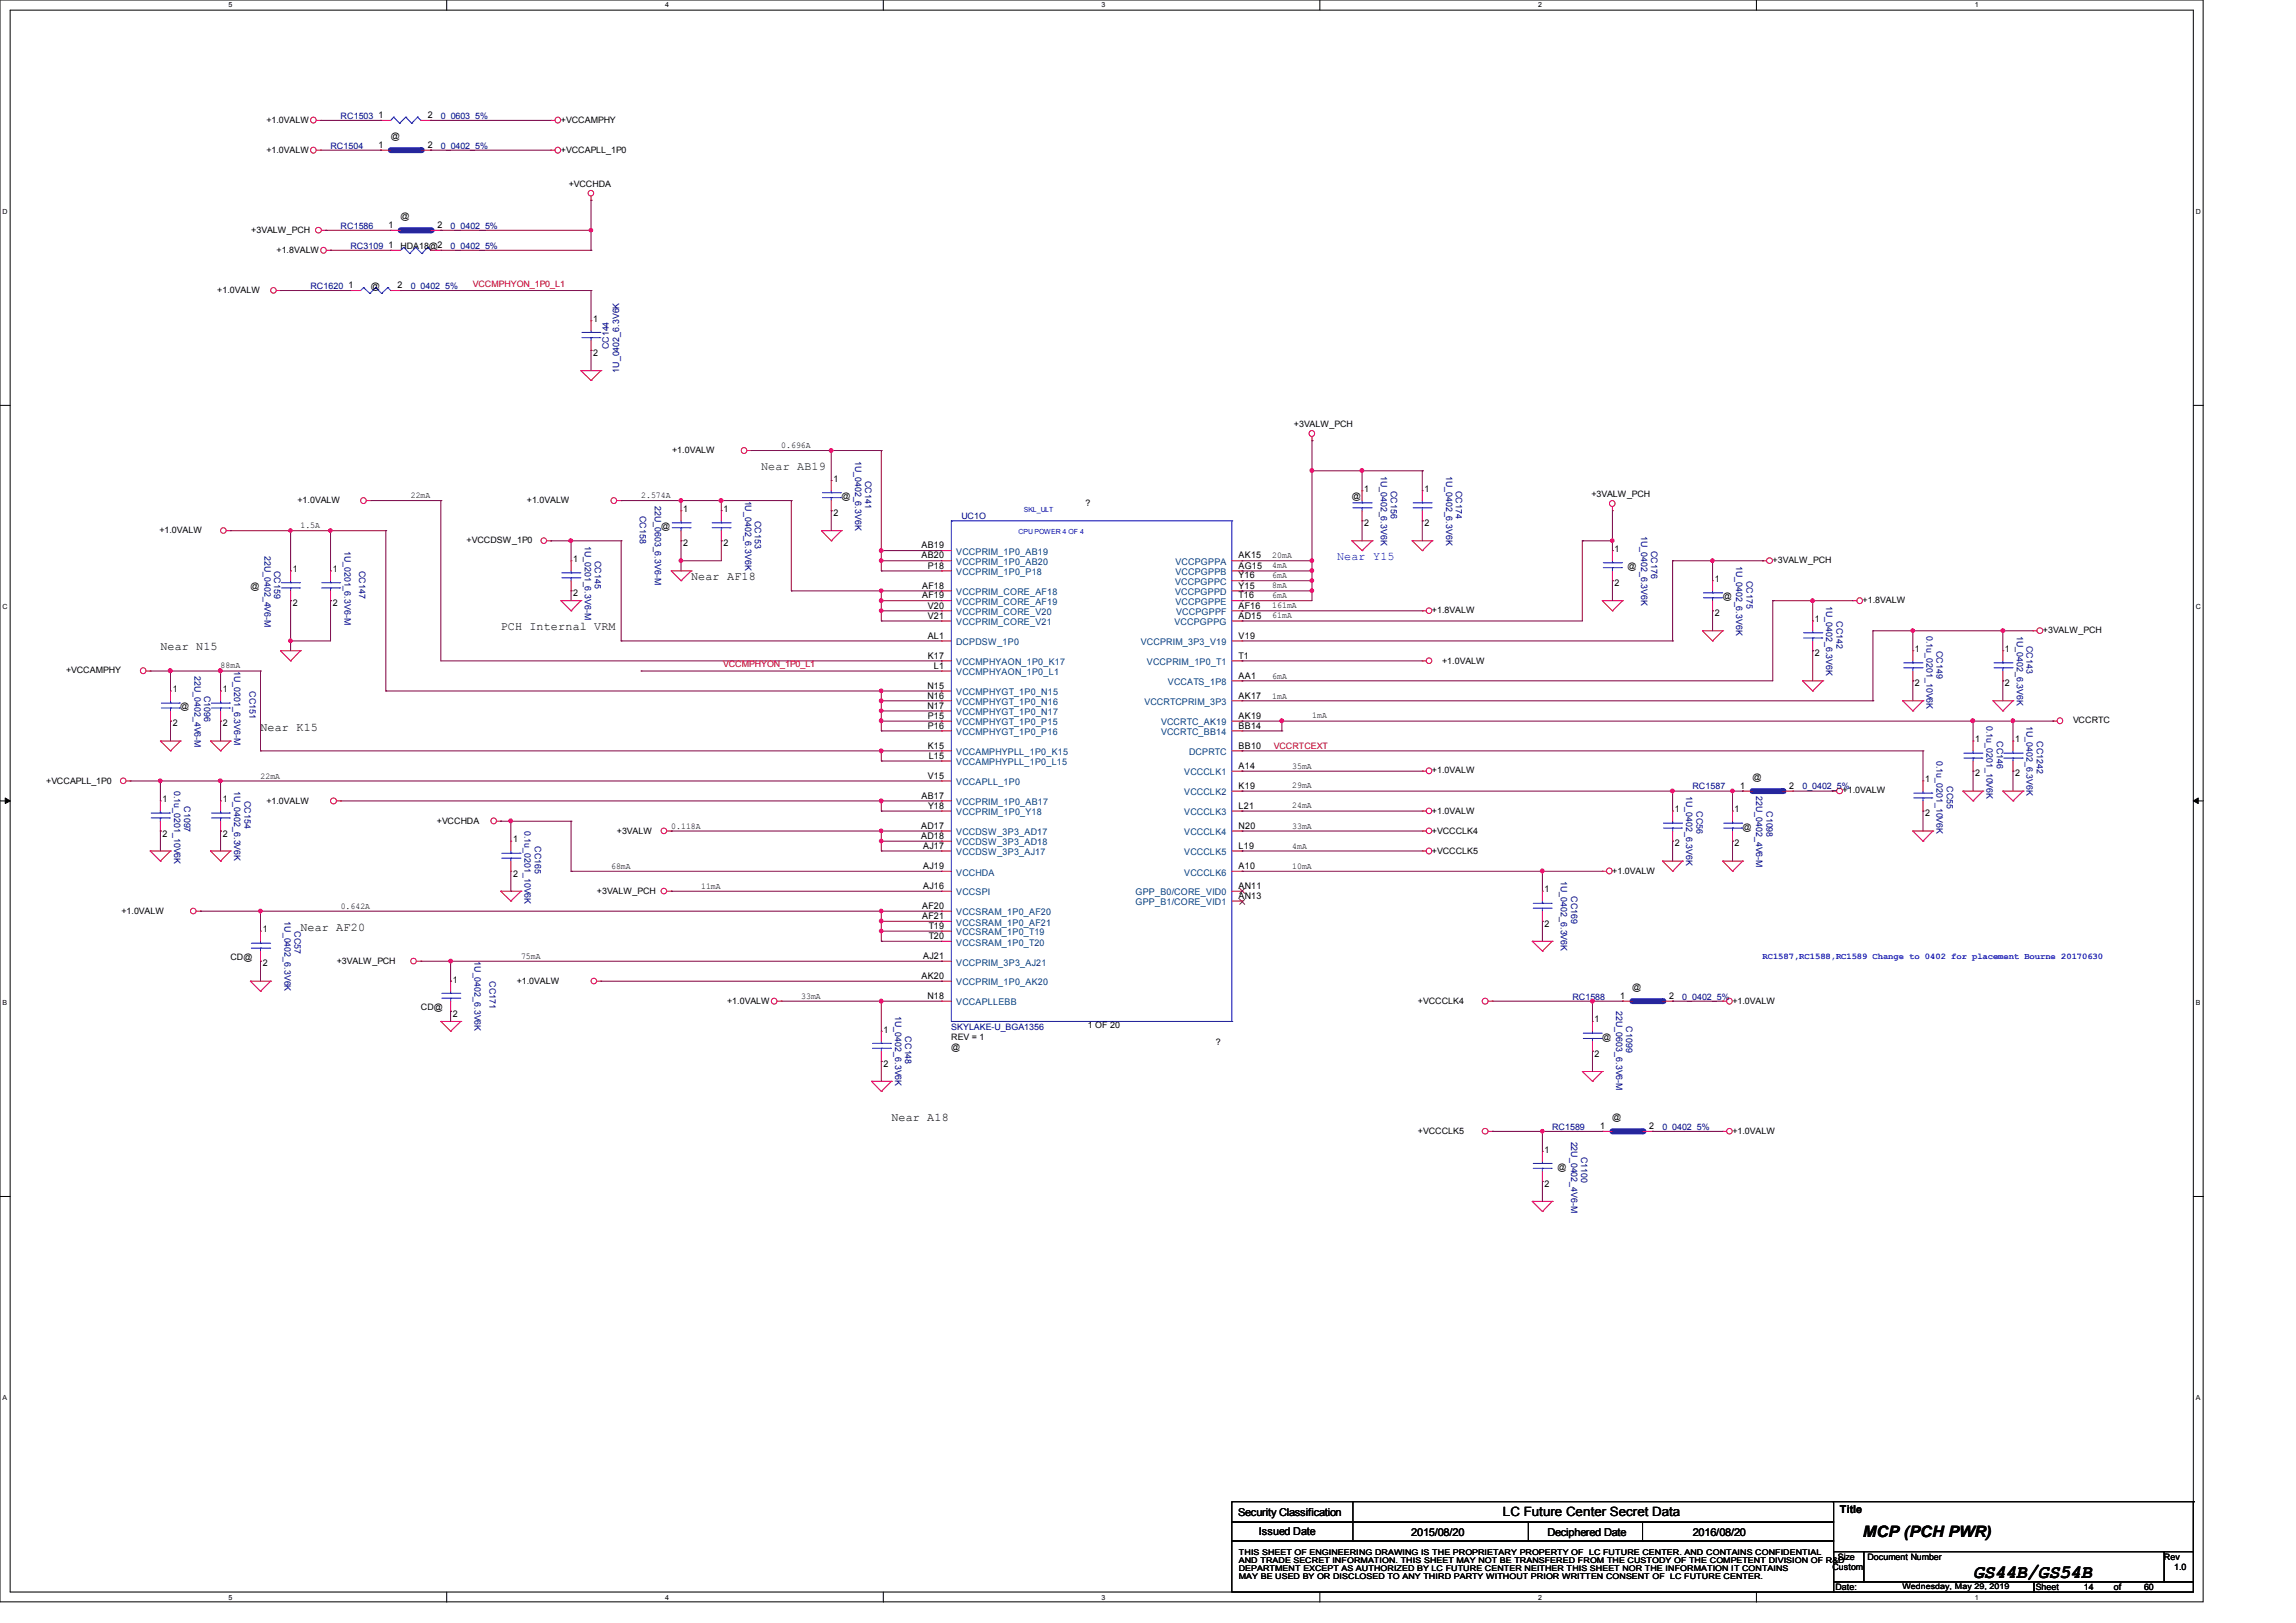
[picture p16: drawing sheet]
<svg xmlns="http://www.w3.org/2000/svg" width="297mm" height="210mm" viewBox="0 0 297 210" stroke-linecap="round" stroke-linejoin="round" font-family="sans-serif">
<defs><g id="words">
<text font-size="2.5" x="255.2" y="204.1">GS44B/GS54B</text>
<text font-size="2" x="241" y="198.8">MCP (PCH PWR)</text>
<text font-size="1.7" x="194.4" y="196.2">LC Future Center Secret Data</text>
<text font-size="1.5" fill="#004000" x="98.5" y="60.8">Near AB19</text>
<g font-size="1.5">
<text x="89.4" y="75.1">Near AF18</text>
<text x="64.8" y="81.6">PCH Internal VRM</text>
<text x="20.7" y="84.2">Near N15</text>
<text x="33.7" y="94.5">Near K15</text>
<text x="38.9" y="120.4">Near AF20</text>
<text x="115.3" y="145">Near A18</text>
</g>
<text font-size="1.5" fill="#00f" x="173" y="72.5">Near Y15</text>
<g font-size="1.4">
<text x="160.2" y="196.2">Security Classification</text>
<text x="238" y="195.7">Title</text>
<text x="162.9" y="198.6">Issued Date</text>
<text x="182.5" y="198.8">2015/08/20</text>
<text x="200.2" y="198.8">Deciphered Date</text>
<text x="219" y="198.8">2016/08/20</text>
</g>
<g font-size="1.2">
<text x="49" y="15.3">1</text>
<text x="55.3" y="15.3">2</text>
<text x="49" y="19.1">1</text>
<text x="55.3" y="19.1">2</text>
<text x="50.2" y="29.5">1</text>
<text x="56.6" y="29.5">2</text>
<text x="50.2" y="32.1">1</text>
<text x="45.1" y="37.3">1</text>
<text x="51.4" y="37.3">2</text>
<text x="76.7" y="41.6">1</text>
<text x="76.7" y="46.1">2</text>
<text x="107.8" y="62.4">1</text>
<text x="176.5" y="63.6">1</text>
<text x="184.3" y="63.6">1</text>
<text x="88.4" y="66.3">1</text>
<text x="88.4" y="70.7">2</text>
<text x="93.6" y="66.3">1</text>
<text x="93.6" y="70.7">2</text>
<text x="107.8" y="66.8">2</text>
<text x="119.2" y="71">AB19</text>
<text x="176.5" y="68.1">2</text>
<text x="184.3" y="68.1">2</text>
<text x="208.9" y="71.4">1</text>
<text x="37.9" y="74">1</text>
<text x="43" y="74">1</text>
<text x="74.2" y="72.7">1</text>
<text x="74.2" y="77.1">2</text>
<text x="119.2" y="72.3">AB20</text>
<text x="119.3" y="76.2">AF18</text>
<text x="119.3" y="77.4">AF19</text>
<text x="120" y="73.6">P18</text>
<text x="160.2" y="72.3">AK15</text>
<text x="160.2" y="73.6">AG15</text>
<text x="160.2" y="77.4">T16</text>
<text x="160.2" y="74.8">Y16</text>
<text x="160.2" y="76.2">Y15</text>
<text x="208.9" y="75.9">2</text>
<text x="221.8" y="75.3">1</text>
<text x="37.9" y="78.4">2</text>
<text x="43" y="78.4">2</text>
<text x="120" y="82.6">AL1</text>
<text x="120" y="78.7">V20</text>
<text x="120" y="80.1">V21</text>
<text x="160.2" y="80.1">AD15</text>
<text x="160.2" y="78.7">AF16</text>
<text x="160.2" y="82.6">V19</text>
<text x="221.8" y="79.7">2</text>
<text x="234.8" y="80.5">1</text>
<text x="22.4" y="89.5">1</text>
<text x="28.8" y="89.5">1</text>
<text x="120" y="89.1">N15</text>
<text x="120" y="85.2">K17</text>
<text x="120.8" y="86.5">L1</text>
<text x="160.2" y="87.8">AA1</text>
<text x="160.2" y="85.2">T1</text>
<text x="234.8" y="84.9">2</text>
<text x="247.7" y="84.4">1</text>
<text x="247.7" y="88.8">2</text>
<text x="259.4" y="84.4">1</text>
<text x="259.4" y="88.8">2</text>
<text x="22.4" y="94">2</text>
<text x="28.8" y="94">2</text>
<text x="120" y="90.4">N16</text>
<text x="120" y="91.7">N17</text>
<text x="120" y="93">P15</text>
<text x="120" y="94.3">P16</text>
<text x="160.2" y="93">AK19</text>
<text x="160.2" y="94.3">BB14</text>
<text x="160.2" y="90.4">AK17</text>
<text x="120" y="96.9">K15</text>
<text x="120" y="100.8">V15</text>
<text x="120.1" y="98.2">L15</text>
<text x="160.2" y="96.9">BB10</text>
<text x="160.2" y="99.5">A14</text>
<text x="249" y="101.2">1</text>
<text x="255.5" y="96">1</text>
<text x="255.5" y="100.5">2</text>
<text x="260.7" y="96">1</text>
<text x="260.7" y="100.5">2</text>
<text x="21" y="103.8">1</text>
<text x="28.8" y="103.8">1</text>
<text x="119.2" y="107.2">AD17</text>
<text x="119.2" y="103.3">AB17</text>
<text x="120" y="104.6">Y18</text>
<text x="160.2" y="102.1">K19</text>
<text x="160.2" y="107.2">N20</text>
<text x="160.2" y="104.6">L21</text>
<text x="216.6" y="105.1">1</text>
<text x="224.4" y="105.1">1</text>
<text x="225.1" y="102.1">1</text>
<text x="231.5" y="102.1">2</text>
<text x="249" y="105.6">2</text>
<text x="21" y="108.2">2</text>
<text x="28.8" y="108.2">2</text>
<text x="66.4" y="109">1</text>
<text x="66.4" y="113.4">2</text>
<text x="119.2" y="108.5">AD18</text>
<text x="119.4" y="112.4">AJ19</text>
<text x="119.4" y="109.8">AJ17</text>
<text x="160.2" y="112.4">A10</text>
<text x="160.2" y="109.8">L19</text>
<text x="216.6" y="109.5">2</text>
<text x="224.4" y="109.5">2</text>
<text x="119.3" y="117.6">AF20</text>
<text x="119.3" y="118.9">AF21</text>
<text x="119.4" y="115">AJ16</text>
<text x="160.2" y="115">AN11</text>
<text x="160.2" y="116.3">AN13</text>
<text x="199.8" y="115.4">1</text>
<text x="199.8" y="119.9">2</text>
<text x="34" y="120.6">1</text>
<text x="34" y="125.1">2</text>
<text x="119.4" y="124.1">AJ21</text>
<text x="120.1" y="120.2">T19</text>
<text x="120.1" y="121.5">T20</text>
<text x="58.6" y="127.1">1</text>
<text x="58.6" y="131.5">2</text>
<text x="119.2" y="126.7">AK20</text>
<text x="120" y="129.2">N18</text>
<text x="209.6" y="129.2">1</text>
<text x="215.9" y="129.2">2</text>
<text x="114.3" y="133.6">1</text>
<text x="206.3" y="132.3">1</text>
<text x="206.3" y="136.7">2</text>
<text x="114.3" y="138">2</text>
<text x="199.8" y="149.1">1</text>
<text x="207" y="146.1">1</text>
<text x="213.3" y="146.1">2</text>
<text x="199.8" y="153.6">2</text>
</g>
<g font-size="1.2" fill="#000080">
<text x="78.8" y="45.2" transform="rotate(-90 78.8 45.2)">CC144</text>
<text x="80.1" y="48.2" transform="rotate(-90 80.1 48.2)">1U_0402_6.3V6K</text>
<text x="110.6" y="59.6" transform="rotate(90 110.6 59.6)">1U_0402_6.3V6K</text>
<text x="84.7" y="65.4" transform="rotate(90 84.7 65.4)">22U_0603_6.3V6-M</text>
<text x="96.4" y="64.8" transform="rotate(90 96.4 64.8)">1U_0402_6.3V6K</text>
<text x="111.9" y="62.2" transform="rotate(90 111.9 62.2)">CC141</text>
<text x="178.6" y="61.6" transform="rotate(90 178.6 61.6)">1U_0402_6.3V6K</text>
<text x="179.9" y="63.5" transform="rotate(90 179.9 63.5)">CC156</text>
<text x="187.1" y="61.6" transform="rotate(90 187.1 61.6)">1U_0402_6.3V6K</text>
<text x="188.3" y="63.5" transform="rotate(90 188.3 63.5)">CC174</text>
<text x="34.2" y="71.9" transform="rotate(90 34.2 71.9)">22U_0402_4V6-M</text>
<text x="44.6" y="71.2" transform="rotate(90 44.6 71.2)">1U_0201_6.3V6-M</text>
<text x="75.6" y="70.6" transform="rotate(90 75.6 70.6)">1U_0201_6.3V6-M</text>
<text x="82.8" y="66.7" transform="rotate(90 82.8 66.7)">CC158</text>
<text x="97.7" y="67.4" transform="rotate(90 97.7 67.4)">CC153</text>
<text x="212.3" y="69.3" transform="rotate(90 212.3 69.3)">1U_0402_6.3V6K</text>
<text x="213.6" y="71.2" transform="rotate(90 213.6 71.2)">CC176</text>
<text x="35.5" y="73.9" transform="rotate(90 35.5 73.9)">CC159</text>
<text x="46.5" y="73.9" transform="rotate(90 46.5 73.9)">CC147</text>
<text x="77" y="72.6" transform="rotate(90 77 72.6)">CC145</text>
<text x="224.6" y="73.2" transform="rotate(90 224.6 73.2)">1U_0402_6.3V6K</text>
<text x="225.9" y="75.1" transform="rotate(90 225.9 75.1)">CC175</text>
<text x="236.2" y="78.4" transform="rotate(90 236.2 78.4)">1U_0402_6.3V6K</text>
<text x="237.6" y="80.3" transform="rotate(90 237.6 80.3)">CC142</text>
<text x="249.2" y="82.3" transform="rotate(90 249.2 82.3)">0.1u_0201_10V6K</text>
<text x="260.9" y="82.3" transform="rotate(90 260.9 82.3)">1U_0402_6.3V6K</text>
<text x="262.1" y="83.6" transform="rotate(90 262.1 83.6)">CC143</text>
<text x="25.1" y="87.5" transform="rotate(90 25.1 87.5)">22U_0402_4V6-M</text>
<text x="30.3" y="86.8" transform="rotate(90 30.3 86.8)">1U_0201_6.3V6-M</text>
<text x="32.3" y="89.4" transform="rotate(90 32.3 89.4)">CC151</text>
<text x="250.5" y="84.2" transform="rotate(90 250.5 84.2)">CC149</text>
<text x="26.4" y="90" transform="rotate(90 26.4 90)">C1096</text>
<text x="257" y="93.9" transform="rotate(90 257 93.9)">0.1u_0201_10V6K</text>
<text x="258.3" y="95.9" transform="rotate(90 258.3 95.9)">CC146</text>
<text x="262.1" y="93.9" transform="rotate(90 262.1 93.9)">1U_0402_6.3V6K</text>
<text x="263.5" y="95.9" transform="rotate(90 263.5 95.9)">CC1242</text>
<text x="250.5" y="98.5" transform="rotate(90 250.5 98.5)">0.1u_0201_10V6K</text>
<text x="251.8" y="101.7" transform="rotate(90 251.8 101.7)">CC55</text>
<text x="22.5" y="102.4" transform="rotate(90 22.5 102.4)">0.1u_0201_10V6K</text>
<text x="23.8" y="104.3" transform="rotate(90 23.8 104.3)">C1097</text>
<text x="30.3" y="102.4" transform="rotate(90 30.3 102.4)">1U_0402_6.3V6K</text>
<text x="31.6" y="103.6" transform="rotate(90 31.6 103.6)">CC154</text>
<text x="67.9" y="107.5" transform="rotate(90 67.9 107.5)">0.1u_0201_10V6K</text>
<text x="218.1" y="103" transform="rotate(90 218.1 103)">1U_0402_6.3V6K</text>
<text x="219.4" y="104.9" transform="rotate(90 219.4 104.9)">CC56</text>
<text x="227.2" y="103" transform="rotate(90 227.2 103)">22U_0402_4V6-M</text>
<text x="228.5" y="104.9" transform="rotate(90 228.5 104.9)">C1098</text>
<text x="69.2" y="109.5" transform="rotate(90 69.2 109.5)">CC165</text>
<text x="36.8" y="119.2" transform="rotate(90 36.8 119.2)">1U_0402_6.3V6K</text>
<text x="201.9" y="114" transform="rotate(90 201.9 114)">1U_0402_6.3V6K</text>
<text x="203.2" y="116" transform="rotate(90 203.2 116)">CC169</text>
<text x="38.1" y="120.5" transform="rotate(90 38.1 120.5)">CC57</text>
<text x="61.4" y="124.4" transform="rotate(90 61.4 124.4)">1U_0402_6.3V6K</text>
<text x="63.3" y="127" transform="rotate(90 63.3 127)">CC171</text>
<text x="115.8" y="131.5" transform="rotate(90 115.8 131.5)">1U_0402_6.3V6K</text>
<text x="209.1" y="130.9" transform="rotate(90 209.1 130.9)">22U_0603_6.3V6-M</text>
<text x="117.1" y="134.1" transform="rotate(90 117.1 134.1)">CC148</text>
<text x="210.3" y="132.8" transform="rotate(90 210.3 132.8)">C1099</text>
<text x="203.2" y="147.7" transform="rotate(90 203.2 147.7)">22U_0402_4V6-M</text>
<text x="204.5" y="149.6" transform="rotate(90 204.5 149.6)">C1100</text>
</g>
<g font-size="1.2" fill="#004080">
<text x="123.7" y="71.8">VCCPRIM_1P0_AB19</text>
<text x="123.7" y="73.1">VCCPRIM_1P0_AB20</text>
<text x="123.7" y="74.4">VCCPRIM_1P0_P18</text>
<text x="123.7" y="77">VCCPRIM_CORE_AF18</text>
<text x="152" y="75.7">VCCPGPPC</text>
<text x="152" y="77">VCCPGPPD</text>
<text x="152" y="73.1">VCCPGPPA</text>
<text x="152" y="74.4">VCCPGPPB</text>
<text x="123.7" y="83.5">DCPDSW_1P0</text>
<text x="123.7" y="78.3">VCCPRIM_CORE_AF19</text>
<text x="123.7" y="79.6">VCCPRIM_CORE_V20</text>
<text x="123.7" y="80.9">VCCPRIM_CORE_V21</text>
<text x="147.6" y="83.5">VCCPRIM_3P3_V19</text>
<text x="151.9" y="80.9">VCCPGPPG</text>
<text x="152" y="78.3">VCCPGPPE</text>
<text x="152.1" y="79.6">VCCPGPPF</text>
<text x="123.7" y="86.1">VCCMPHYAON_1P0_K17</text>
<text x="123.7" y="87.4">VCCMPHYAON_1P0_L1</text>
<text x="123.7" y="90">VCCMPHYGT_1P0_N15</text>
<text x="148.4" y="86.1">VCCPRIM_1P0_T1</text>
<text x="151.1" y="88.6">VCCATS_1P8</text>
<text x="123.7" y="91.2">VCCMPHYGT_1P0_N16</text>
<text x="123.7" y="92.5">VCCMPHYGT_1P0_N17</text>
<text x="123.7" y="93.9">VCCMPHYGT_1P0_P15</text>
<text x="123.7" y="95.1">VCCMPHYGT_1P0_P16</text>
<text x="148" y="91.2">VCCRTCPRIM_3P3</text>
<text x="150.2" y="93.9">VCCRTC_AK19</text>
<text x="150.2" y="95.1">VCCRTC_BB14</text>
<text x="123.7" y="97.7">VCCAMPHYPLL_1P0_K15</text>
<text x="123.7" y="99">VCCAMPHYPLL_1P0_L15</text>
<text x="123.7" y="101.6">VCCAPLL_1P0</text>
<text x="153.2" y="100.3">VCCCLK1</text>
<text x="153.8" y="97.7">DCPRTC</text>
<text x="123.7" y="104.2">VCCPRIM_1P0_AB17</text>
<text x="123.7" y="105.5">VCCPRIM_1P0_Y18</text>
<text x="153.2" y="102.9">VCCCLK2</text>
<text x="153.2" y="105.5">VCCCLK3</text>
<text x="123.7" y="113.3">VCCHDA</text>
<text x="123.7" y="108.1">VCCDSW_3P3_AD17</text>
<text x="123.7" y="109.4">VCCDSW_3P3_AD18</text>
<text x="123.7" y="110.7">VCCDSW_3P3_AJ17</text>
<text x="153.2" y="113.3">VCCCLK6</text>
<text x="153.2" y="108.1">VCCCLK4</text>
<text x="153.2" y="110.7">VCCCLK5</text>
<text x="123.7" y="115.9">VCCSPI</text>
<text x="123.7" y="118.4">VCCSRAM_1P0_AF20</text>
<text x="123.7" y="119.8">VCCSRAM_1P0_AF21</text>
<text x="146.9" y="115.9">GPP_B0/CORE_VID0</text>
<text x="146.9" y="117.1">GPP_B1/CORE_VID1</text>
<text x="123.7" y="124.9">VCCPRIM_3P3_AJ21</text>
<text x="123.7" y="121">VCCSRAM_1P0_T19</text>
<text x="123.7" y="122.3">VCCSRAM_1P0_T20</text>
<text x="123.7" y="130.1">VCCAPLLEBB</text>
<text x="123.7" y="127.5">VCCPRIM_1P0_AK20</text>
</g>
<g font-size="1.1">
<text x="34.5" y="15.9">+1.0VALW</text>
<text x="50.5" y="17.9">@</text>
<text x="72.6" y="15.9">+VCCAMPHY</text>
<text x="34.5" y="19.8">+1.0VALW</text>
<text x="72.6" y="19.8">+VCCAPLL_1P0</text>
<text x="51.8" y="28.3">@</text>
<text x="73.6" y="24.2">+VCCHDA</text>
<text x="32.5" y="30.1">+3VALW_PCH</text>
<text x="35.8" y="32.7">+1.8VALW</text>
<text x="51.8" y="32.2">HDA18@2</text>
<text x="28.1" y="37.9">+1.0VALW</text>
<text x="48" y="37.4">@</text>
<text x="86.9" y="58.6">+1.0VALW</text>
<text x="101.1" y="58">0.696A</text>
<text x="167.4" y="55.2">+3VALW_PCH</text>
<text x="38.5" y="65.1">+1.0VALW</text>
<text x="53.1" y="64.5">22mA</text>
<text x="68.2" y="65.1">+1.0VALW</text>
<text x="82.9" y="64.5">2.574A</text>
<text x="108.8" y="64.6">@</text>
<text x="140.4" y="65.5">?</text>
<text x="174.9" y="64.6">@</text>
<text x="205.8" y="64.3">+3VALW_PCH</text>
<text x="20.6" y="69">+1.0VALW</text>
<text x="38.9" y="68.4">1.5A</text>
<text x="60.4" y="70.3">+VCCDSW_1P0</text>
<text x="85.5" y="68.5">@</text>
<text x="32.4" y="76.2">@</text>
<text x="164.6" y="72.2">20mA</text>
<text x="164.6" y="73.5">4mA</text>
<text x="164.6" y="74.8">6mA</text>
<text x="164.6" y="76.1">8mA</text>
<text x="164.6" y="77.4">6mA</text>
<text x="210.5" y="73.7">@</text>
<text x="222.8" y="77.6">@</text>
<text x="229.3" y="72.9">+3VALW_PCH</text>
<text x="164.6" y="78.7">161mA</text>
<text x="164.6" y="80">61mA</text>
<text x="185.2" y="79.4">+1.8VALW</text>
<text x="240.9" y="78.1">+1.8VALW</text>
<text x="264.3" y="82">+3VALW_PCH</text>
<text x="8.6" y="87.1">+VCCAMPHY</text>
<text x="28.5" y="86.5">88mA</text>
<text x="164.6" y="87.8">6mA</text>
<text x="186.5" y="85.9">+1.0VALW</text>
<text x="23.3" y="91.8">@</text>
<text x="164.6" y="90.4">1mA</text>
<text x="169.7" y="93">1mA</text>
<text x="268.2" y="93.6">VCCRTC</text>
<text x="6" y="101.4">+VCCAPLL_1P0</text>
<text x="33.7" y="100.8">22mA</text>
<text x="167.2" y="99.4">35mA</text>
<text x="185.2" y="100.1">+1.0VALW</text>
<text x="226.7" y="100.9">@</text>
<text x="34.5" y="104">+1.0VALW</text>
<text x="56.5" y="106.6">+VCCHDA</text>
<text x="79.8" y="107.9">+3VALW</text>
<text x="86.8" y="107.2">0.118A</text>
<text x="167.2" y="102">29mA</text>
<text x="167.2" y="104.6">24mA</text>
<text x="167.2" y="107.2">33mA</text>
<text x="185.2" y="105.3">+1.0VALW</text>
<text x="185.2" y="107.9">+VCCCLK4</text>
<text x="225.4" y="107.4">@</text>
<text x="238.4" y="102.7">+1.0VALW</text>
<text x="79" y="112.4">68mA</text>
<text x="167.2" y="109.8">4mA</text>
<text x="167.2" y="112.4">10mA</text>
<text x="185.2" y="110.4">+VCCCLK5</text>
<text x="208.6" y="113">+1.0VALW</text>
<text x="15.7" y="118.2">+1.0VALW</text>
<text x="44.1" y="117.6">0.642A</text>
<text x="77.2" y="115.6">+3VALW_PCH</text>
<text x="90.7" y="115">11mA</text>
<text x="29.8" y="124.2">CD@</text>
<text x="43.6" y="124.7">+3VALW_PCH</text>
<text x="67.4" y="124">75mA</text>
<text x="54.4" y="130.6">CD@</text>
<text x="66.8" y="127.3">+1.0VALW</text>
<text x="94.1" y="129.9">+1.0VALW</text>
<text x="103.6" y="129.2">33mA</text>
<text x="183.4" y="129.9">+VCCCLK4</text>
<text x="211.1" y="128.1">@</text>
<text x="224.1" y="129.9">+1.0VALW</text>
<text x="123.1" y="134.5">REV = 1</text>
<text x="123.1" y="135.8">@</text>
<text x="140.7" y="133">1 OF 20</text>
<text x="157.3" y="135.2">?</text>
<text x="207.3" y="134.5">@</text>
<text x="183.4" y="146.7">+VCCCLK5</text>
<text x="208.6" y="144.9">@</text>
<text x="224.1" y="146.7">+1.0VALW</text>
<text x="201.5" y="151.4">@</text>
<text x="237" y="203.2">Custom</text>
<text x="237.7" y="201.9">Size</text>
<text x="241.6" y="201.9">Document Number</text>
<text x="279.9" y="201.9">Rev</text>
<text x="281.2" y="203.2">1.0</text>
<text x="237.4" y="205.8">Date:</text>
<text x="263.3" y="205.8">Sheet</text>
<text x="269.6" y="205.8">14</text>
<text x="273.4" y="205.8">of</text>
<text x="277.3" y="205.8">60</text>
</g>
<g font-size="1.1" fill="#000080">
<text x="44.1" y="15.4">RC1503</text>
<text x="57" y="15.4">0_0603_5%</text>
<text x="42.8" y="19.3">RC1504</text>
<text x="57" y="19.3">0_0402_5%</text>
<text x="44.1" y="29.6">RC1586</text>
<text x="58.3" y="29.6">0_0402_5%</text>
<text x="45.3" y="32.2">RC3109</text>
<text x="58.3" y="32.2">0_0402_5%</text>
<text x="40.2" y="37.4">RC1620</text>
<text x="53.1" y="37.4">0_0402_5%</text>
<text x="124.4" y="67.2">UC1O</text>
<text x="218.9" y="102.1">RC1587</text>
<text x="233.2" y="102.1">0_0402_5%</text>
<text x="203.4" y="129.4">RC1588</text>
<text x="217.6" y="129.4">0_0402_5%</text>
<text x="123.1" y="133.3">SKYLAKE-U_BGA1356</text>
<text x="200.8" y="146.2">RC1589</text>
<text x="215" y="146.2">0_0402_5%</text>
</g>
<g font-size="1.1" fill="#f00">
<text x="61.2" y="37.1">VCCMPHYON_1P0_L1</text>
<text x="93.5" y="86.4">VCCMPHYON_1P0_L1</text>
<text x="164.8" y="96.9">VCCRTCEXT</text>
</g>
<text font-size="1.1" fill="#00f" x="228" y="124">RC1587,RC1588,RC1589 Change to 0402 for placement Bourne 20170630</text>
<g font-size="1">
<text x="160.3" y="201.2">THIS SHEET OF ENGINEERING DRAWING IS THE PROPRIETARY PROPERTY OF LC FUTURE CENTER. AND CONTAINS CONFIDENTIAL</text>
<text x="160.3" y="202.2">AND TRADE SECRET INFORMATION. THIS SHEET MAY NOT BE TRANSFERED FROM THE CUSTODY OF THE COMPETENT DIVISION OF R&amp;D</text>
<text x="160.3" y="203.3">DEPARTMENT EXCEPT AS AUTHORIZED BY LC FUTURE CENTER NEITHER THIS SHEET NOR THE INFORMATION IT CONTAINS</text>
<text x="160.3" y="204.3">MAY BE USED BY OR DISCLOSED TO ANY THIRD PARTY WITHOUT PRIOR WRITTEN CONSENT OF LC FUTURE CENTER.</text>
<text x="246.1" y="205.6">Wednesday, May 29, 2019</text>
</g>
<g font-size=".9">
<text x="29.5" y="1">5</text>
<text x="86" y="1">4</text>
<text x="142.5" y="1">3</text>
<text x="199" y="1">2</text>
<text x="255.4" y="1">1</text>
<text x=".3" y="27.7">D</text>
<text x="284.1" y="27.7">D</text>
<text x=".3" y="78.8">C</text>
<text x="284.1" y="78.8">C</text>
<text x=".3" y="130">B</text>
<text x="284.1" y="130">B</text>
<text x=".3" y="181.2">A</text>
<text x="284.1" y="181.2">A</text>
<text x="29.5" y="207">5</text>
<text x="86" y="207">4</text>
<text x="142.5" y="207">3</text>
<text x="199" y="207">2</text>
<text x="255.4" y="207">1</text>
</g>
<g font-size=".9" fill="#00f">
<text x="131.7" y="69.1">CPU POWER 4 OF 4</text>
<text x="132.4" y="66.2">SKL_ULT</text>
</g>
</g></defs>
<path d="M0 0h285v207.3h-285zM1.3 1.3h282.4v204.7h-282.4z" fill="none" stroke="#000" stroke-width=".13"/>
<g fill="#fff">
<path d="M29.5 .2h.6v1h-.6z"/>
<path d="M29.5 206.2h.6v1h-.6z"/>
</g>
<path d="M57.8 0v1.3M57.8 206v1.3" fill="none" stroke="#000" stroke-width=".13"/>
<g fill="#fff">
<path d="M86 .2h.5v1h-.5z"/>
<path d="M86 206.2h.5v1h-.5z"/>
</g>
<path d="M114.3 0v1.3M114.3 206v1.3" fill="none" stroke="#000" stroke-width=".13"/>
<g fill="#fff">
<path d="M142.5 .2h.5v1h-.5z"/>
<path d="M142.5 206.2h.5v1h-.5z"/>
</g>
<path d="M170.7 0v1.3M170.7 206v1.3" fill="none" stroke="#000" stroke-width=".13"/>
<g fill="#fff">
<path d="M199 .2h.5v1h-.5z"/>
<path d="M199 206.2h.5v1h-.5z"/>
</g>
<path d="M227.2 0v1.3M227.2 206v1.3" fill="none" stroke="#000" stroke-width=".13"/>
<g fill="#fff">
<path d="M255.4 .2h.5v1h-.5z"/>
<path d="M255.4 206.2h.5v1h-.5z"/>
<path d="M.3 26.9h.7v1h-.7z"/>
<path d="M284.1 26.9h.6v1h-.6z"/>
<path d="M.3 78h.7v1h-.7z"/>
<path d="M284.1 78h.6v1h-.6z"/>
</g>
<path d="M0 52.5h1.3M283.7 52.5h1.3" fill="none" stroke="#000" stroke-width=".13"/>
<g fill="#fff">
<path d="M.3 129.2h.6v1h-.6z"/>
<path d="M284.1 129.2h.5v1h-.5z"/>
</g>
<path d="M0 103.6h1.3M283.7 103.6h1.3" fill="none" stroke="#000" stroke-width=".13"/>
<path d="M.7 103.3l.6 .3-.6 .4zM283.7 103.6l.7-.3v.7z" fill="#000" stroke="#000" stroke-width=".13"/>
<g fill="#fff">
<path d="M.3 180.4h.6v1h-.6z"/>
<path d="M284.1 180.4h.5v1h-.5z"/>
</g>
<g fill="none" stroke="#000" stroke-width=".13">
<path d="M0 154.8h1.3M283.7 154.8h1.3M159.3 194.3h77.9v2.6h-77.9zM159.3 196.9h77.9v2.5h-77.9zM159.3 199.4h77.9v6.6h-77.9zM175 196.9h.1M175 199.4h.1M175 194.3v5.1M197.7 199.4h.1M197.7 196.9v2.5M212.5 199.4h.1M212.5 196.9v2.5"/>
<path d="M237.1 194.3h46.6M283.7 194.3h.1M283.7 194.3v6.5M237.2 200.8h3.9v3.9h-3.9zM237.2 204.7h25.9v1.3h-25.9zM241.1 200.8h38.9v3.9h-38.9zM263.1 204.7h20.6v1.3h-20.6zM280 200.8h3.7v3.9h-3.7z"/>
</g>
<g fill="none" stroke="#f00" stroke-width=".13">
<path d="M40.9 15.6h.6M40.9 19.4h.6M41.5 15.6h.1M41.5 19.4h.1M71.2 15.6h.1M71.2 19.4h.1M71.2 15.6h.6M71.2 19.4h.6M35.8 37.6h.5M36.3 37.6h.1M41.6 29.8h.5M42.1 29.8h.1"/>
<path d="M42.2 32.4h.6M42.8 32.4h.1M76.5 25.9h.1M76.5 25.4v.5M75.1 48h.1M75.1 48h2.6M75.1 48l1.4 1.2M76.5 49.2h.1M76.5 41.5h.1M76.5 45.3h.1M76.5 41.5v1.3M76.5 44.1v1.2"/>
<path d="M77.7 48h.1M77.7 48l-1.2 1.2M96.6 58.3h.6M97.2 58.3h.1M169.7 57h.1M169.7 56.5v.5M29.3 68.7h.5M29.8 68.7h.1M47.4 64.8h.6M48 64.8h.1M70.7 70h.5M71.2 70h.1"/>
<path d="M72.6 77.7h.1M72.6 77.7h2.5M72.6 77.7l1.3 1.3M73.9 79h.1M75.1 77.7h.1M75.1 77.7l-1.2 1.3M79.8 64.8h.5M80.3 64.8h.1M86.8 73.9h.1M86.8 73.9h2.6M86.8 73.9l1.3 1.2M88.1 75.1h.1"/>
<path d="M88.1 66.1h.1M88.1 70h.1M88.1 66.1v1.3M88.1 68.7v1.3M89.4 73.9h.1M89.4 73.9l-1.3 1.2M106.3 68.7h.1M106.3 68.7h2.5M106.3 68.7l1.2 1.3M107.5 70h.1M108.8 68.7h.1M108.8 68.7l-1.3 1.3"/>
<path d="M174.9 70h.1M174.9 70h2.6M174.9 70l1.3 1.2M176.2 71.2h.1M177.5 70h.1M177.5 70l-1.3 1.2M182.7 70h.1M182.7 70h2.6M182.7 70l1.3 1.2M184 79h.1M184 71.2h.1M184 79h.5"/>
<path d="M185.3 70h.1M185.3 70l-1.3 1.2M207.3 77.7h.1M207.3 77.7h2.6M207.3 77.7l1.3 1.3M208.6 79h.1M208.6 66.1h.1M208.6 65.6v.5M209.9 77.7h.1M209.9 77.7l-1.3 1.3M228 72.6h.1M228 72.6h.5"/>
<path d="M239.6 77.7h.1M239.6 77.7h.6M18.9 86.8h.5M19.4 86.8h.1M20.7 95.9h.1M20.7 95.9h2.6M20.7 95.9l1.4 1.3M22.1 97.2h.1M23.3 95.9h.1M23.3 95.9l-1.2 1.3M27.2 95.9h.1M27.2 95.9h2.6"/>
<path d="M27.2 95.9l1.3 1.3M28.5 97.2h.1M29.8 95.9h.1M29.8 95.9l-1.3 1.3M36.3 84.2h.1M36.3 84.2h2.6M36.3 84.2l1.3 1.3M37.6 85.5h.1M38.9 84.2h.1M38.9 84.2l-1.3 1.3M184 99.8h.1M184 85.5h.1"/>
<path d="M184 99.8h.5M184 85.5h.5M220.2 81.6h.1M220.2 81.6h2.6M220.2 81.6l1.3 1.3M221.5 82.9h.1M222.8 81.6h.1M222.8 81.6l-1.3 1.3M233.2 88.1h.1M233.2 88.1h2.6M233.2 88.1l1.3 1.3M234.5 89.4h.1"/>
<path d="M235.8 88.1h.1M235.8 88.1l-1.3 1.3M246.1 90.7h.1M246.1 90.7h2.7M246.1 90.7l1.3 1.3M247.4 92h.1M248.8 90.7h.1M248.8 90.7l-1.4 1.3M257.8 90.7h.1M257.8 90.7h2.6M257.8 90.7l1.3 1.3M259.1 92h.1"/>
<path d="M260.4 90.7h.1M260.4 90.7l-1.3 1.3M263 81.6h.1M263 81.6h.5M265.6 93.3h.1M265.6 93.3h.5M16.3 101h.5M16.8 101h.1M19.4 110.1h.1M19.4 110.1h2.7M19.4 110.1l1.3 1.3M20.7 111.4h.1"/>
<path d="M22.1 110.1h.1M22.1 110.1l-1.4 1.3M25.4 117.9h.5M25.9 117.9h.1M27.2 110.1h.1M27.2 110.1h2.6M27.2 110.1l1.3 1.3M28.5 111.4h.1M29.8 110.1h.1M29.8 110.1l-1.3 1.3M43.6 103.6h.5M44.1 103.6h.1"/>
<path d="M64.3 106.3h.5M64.8 106.3h.1M64.8 115.3h.1M64.8 115.3h2.6M64.8 115.3l1.3 1.3M66.1 116.6h.1M67.4 115.3h.1M67.4 115.3l-1.3 1.3M86.3 107.5h.5M86.3 115.3h.5M86.8 115.3h.1M86.8 107.5h.1"/>
<path d="M184 104.9h.1M184 110.1h.1M184 107.5h.1M184 107.5h.5M184 104.9h.5M184 110.1h.5M207.3 112.7h.1M207.3 112.7h.5M215.1 111.4h.1M215.1 111.4h2.5M215.1 111.4l1.3 1.3M216.4 112.7h.1"/>
<path d="M217.6 111.4h.1M217.6 111.4l-1.2 1.3M222.8 111.4h.1M222.8 111.4h2.6M222.8 111.4l1.3 1.3M224.1 112.7h.1M225.4 111.4h.1M225.4 111.4l-1.3 1.3M237.1 102.4h.1M237.1 102.4h.5M247.4 107.5h.1M247.4 107.5h2.6"/>
<path d="M247.4 107.5l1.4 1.3M248.8 108.8h.1M248.8 101h.1M248.8 104.9h.1M248.8 101v1.4M248.8 103.6v1.3M250 107.5h.1M250 107.5l-1.2 1.3M253.9 102.4h.1M253.9 102.4h2.6M253.9 102.4l1.3 1.2M255.2 103.6h.1"/>
<path d="M256.5 102.4h.1M256.5 102.4l-1.3 1.2M259.1 102.4h.1M259.1 102.4h2.6M259.1 102.4l1.3 1.2M260.4 103.6h.1M261.7 102.4h.1M261.7 102.4l-1.3 1.2M32.4 127h.1M32.4 127h2.6M32.4 127l1.3 1.3M33.7 128.3h.1"/>
<path d="M35 127h.1M35 127l-1.3 1.3M53.9 124.4h.5M54.4 124.4h.1M57 132.2h.1M57 132.2h2.6M57 132.2l1.3 1.2M58.3 133.4h.1M59.6 132.2h.1M59.6 132.2l-1.3 1.2M77.2 127h.5M77.7 127h.1"/>
<path d="M100.5 129.5h.5M101 129.5h.1M112.7 139.9h.1M112.7 139.9h2.6M112.7 139.9l1.3 1.3M115.3 139.9h.1M115.3 139.9l-1.3 1.3M192.5 129.5h.5M193 129.5h.1M198.2 121.8h.1M198.2 121.8h2.6M198.2 121.8l1.3 1.3"/>
<path d="M199.5 123.1h.1M200.8 121.8h.1M200.8 121.8l-1.3 1.3M204.7 138.6h.1M204.7 138.6h2.6M204.7 138.6l1.3 1.3M206 139.9h.1M207.3 138.6h.1M207.3 138.6l-1.3 1.3M222.8 129.5h.1M222.8 129.5h.6M114 141.2h.1"/>
<path d="M192.5 146.4h.5M193 146.4h.1M198.2 155.4h.1M198.2 155.4h2.6M198.2 155.4l1.3 1.4M199.5 156.8h.1M200.8 155.4h.1M200.8 155.4l-1.3 1.4M222.8 146.4h.1M222.8 146.4h.6"/>
<circle cx="40.5" cy="19.4" r=".37"/>
<circle cx="40.5" cy="15.5" r=".37"/>
<circle cx="72.1" cy="19.4" r=".37"/>
<circle cx="72.1" cy="15.5" r=".37"/>
<circle cx="35.4" cy="37.6" r=".36"/>
<circle cx="41.2" cy="29.8" r=".37"/>
<circle cx="41.8" cy="32.4" r=".37"/>
<circle cx="76.4" cy="25" r=".36"/>
<circle cx="96.2" cy="58.3" r=".37"/>
<circle cx="169.7" cy="56.1" r=".37"/>
<circle cx="28.9" cy="68.6" r=".36"/>
<circle cx="47" cy="64.8" r=".37"/>
<circle cx="70.3" cy="70" r=".36"/>
<circle cx="79.4" cy="64.8" r=".37"/>
<circle cx="184.8" cy="79" r=".36"/>
<circle cx="208.5" cy="65.2" r=".37"/>
<circle cx="228.9" cy="72.5" r=".37"/>
<circle cx="240.5" cy="77.7" r=".37"/>
<circle cx="18.5" cy="86.8" r=".37"/>
<circle cx="184.8" cy="99.7" r=".37"/>
<circle cx="184.8" cy="85.5" r=".36"/>
<circle cx="263.9" cy="81.6" r=".37"/>
<circle cx="266.5" cy="93.3" r=".37"/>
<circle cx="15.9" cy="101" r=".36"/>
<circle cx="25" cy="117.9" r=".36"/>
<circle cx="43.1" cy="103.6" r=".38"/>
<circle cx="63.8" cy="106.2" r=".37"/>
<circle cx="85.9" cy="115.3" r=".36"/>
<circle cx="85.9" cy="107.5" r=".36"/>
<circle cx="184.8" cy="110.1" r=".37"/>
<circle cx="184.8" cy="104.9" r=".36"/>
<circle cx="184.8" cy="107.5" r=".36"/>
<circle cx="208.2" cy="112.7" r=".37"/>
<circle cx="238" cy="102.3" r=".37"/>
<circle cx="53.5" cy="124.4" r=".36"/>
<circle cx="76.8" cy="126.9" r=".36"/>
<circle cx="100.1" cy="129.5" r=".37"/>
<circle cx="192.1" cy="129.5" r=".38"/>
<circle cx="223.7" cy="129.5" r=".37"/>
<circle cx="192.1" cy="146.4" r=".37"/>
<circle cx="223.7" cy="146.4" r=".36"/>
</g>
<g fill="none" stroke="#00f" stroke-width=".13">
<path d="M75.3 43.7h2.3M75.3 43h2.3M76.5 43h.1M76.5 43.7h.1M76.5 42.8v.2M76.5 43.7v.4M77.6 43.7h.1M77.6 43h.1M87 68.3h2.3M87 67.6h2.3M88.1 67.6h.1M88.1 68.3h.1"/>
<path d="M88.1 67.4v.2M88.1 68.3v.4M89.3 68.3h.1M89.3 67.6h.1M247.6 103.3h2.3M247.6 102.6h2.3M248.8 102.6h.1M248.8 103.3h.1M248.8 102.4v.2M248.8 103.3v.3M249.9 103.3h.1M249.9 102.6h.1"/>
</g>
<path d="M226.7 102.4h3.9" fill="none" stroke="#00f" stroke-width=".76"/>
<circle cx="230.6" cy="102.4" r=".38" fill="#00f"/>
<g fill="none" stroke="#f00" stroke-width=".13">
<path d="M73.9 72.6h.1M73.9 76.5h.1M73.9 72.6v1.3M73.9 75.1v1.4M176.2 63.5h.1M176.2 67.4h.1M176.2 63.5v1.3M176.2 66.1v1.3M208.6 71.2h.1M208.6 75.1h.1M208.6 71.2v1.4M208.6 73.9v1.2"/>
<path d="M221.5 75.1h.1M221.5 79h.1M221.5 75.1v1.4M221.5 77.7v1.3M234.5 80.3h.1M234.5 84.2h.1M234.5 80.3v1.3M234.5 82.9v1.3M225.4 102.4h.1M225.4 102.4h1.3M230.6 102.4h1.3M231.9 102.4h.1"/>
</g>
<g fill="none" stroke="#00f" stroke-width=".13">
<path d="M72.7 74.8h2.3M72.7 74.1h2.3M73.9 74.1h.1M73.9 74.8h.1M73.9 73.9v.2M73.9 74.8v.3M75 74.8h.1M75 74.1h.1M175 65.7h2.4M175 65.1h2.4M176.2 65.1h.1M176.2 65.7h.1"/>
<path d="M176.2 64.8v.3M176.2 65.7v.4M177.4 65.7h.1M177.4 65.1h.1M207.4 73.4h2.4M207.4 72.8h2.4M208.6 72.8h.1M208.6 73.4h.1M208.6 72.6v.2M208.6 73.4v.5M209.8 73.4h.1M209.8 72.8h.1"/>
<path d="M220.3 77.3h2.4M220.3 76.7h2.4M221.5 76.7h.1M221.5 77.3h.1M221.5 76.5v.2M221.5 77.3v.4M222.7 77.3h.1M222.7 76.7h.1M233.3 82.5h2.4M233.3 81.9h2.4M234.5 81.9h.1M234.5 82.5h.1"/>
<path d="M234.5 81.6v.3M234.5 82.5v.4M235.7 82.5h.1M235.7 81.9h.1"/>
</g>
<path d="M211.2 129.5h3.9" fill="none" stroke="#00f" stroke-width=".76"/>
<circle cx="215.1" cy="129.5" r=".38" fill="#00f"/>
<g fill="none" stroke="#f00" stroke-width=".13">
<path d="M259.1 84.2h.1M259.1 88.1h.1M259.1 84.2v1.3M259.1 86.8v1.3M260.4 95.9h.1M260.4 99.8h.1M260.4 95.9v1.3M260.4 98.5v1.3M199.5 115.3h.1M199.5 119.2h.1M199.5 115.3v1.3M199.5 117.9v1.3"/>
<path d="M33.7 120.5h.1M33.7 124.4h.1M33.7 120.5v1.3M33.7 123.1v1.3M206 132.2h.1M206 136h.1M206 132.2v1.2M206 134.7v1.3M209.9 129.5h.1M209.9 129.5h1.3M215.1 129.5h1.3M216.4 129.5h.1"/>
<path d="M199.5 149h.1M199.5 152.9h.1M199.5 149v1.3M199.5 151.6v1.3"/>
</g>
<g fill="none" stroke="#00f" stroke-width=".13">
<path d="M257.9 86.4h2.4M257.9 85.8h2.4M259.1 85.8h.1M259.1 86.4h.1M259.1 85.5v.3M259.1 86.4v.4M259.2 98.1h2.4M259.2 97.5h2.4M260.3 86.4h.1M260.3 85.8h.1M260.4 97.5h.1M260.4 98.1h.1"/>
<path d="M260.4 97.2v.3M260.4 98.1v.4M261.6 98.1h.1M261.6 97.5h.1M198.3 117.5h2.4M198.3 116.9h2.4M199.5 116.9h.1M199.5 117.5h.1M199.5 116.6v.3M199.5 117.5v.4M200.7 117.5h.1M200.7 116.9h.1"/>
<path d="M32.5 122.7h2.4M32.5 122h2.4M33.7 122h.1M33.7 122.7h.1M33.7 121.8v.2M33.7 122.7v.4M34.9 122.7h.1M34.9 122h.1M204.8 134.4h2.3M204.8 133.7h2.3M206 133.7h.1M206 134.4h.1"/>
<path d="M206 133.4v.3M206 134.4v.3M207.1 134.4h.1M207.1 133.7h.1M198.3 151.2h2.4M198.3 150.5h2.4M199.5 150.5h.1M199.5 151.2h.1M199.5 150.3v.2M199.5 151.2v.4M200.7 151.2h.1M200.7 150.5h.1"/>
</g>
<path d="M208.6 146.4h3.9" fill="none" stroke="#00f" stroke-width=".76"/>
<circle cx="212.5" cy="146.4" r=".38" fill="#00f"/>
<g fill="none" stroke="#f00" stroke-width=".13">
<path d="M37.6 73.9h.1M37.6 77.7h.1M37.6 73.9v1.2M37.6 76.5v1.2M107.5 62.2h.1M107.5 66.1h.1M107.5 62.2v1.3M107.5 64.8v1.3M121.8 71.2h.1M121.8 72.6h.1M121.8 73.9h.1M121.8 76.5h.1"/>
<path d="M121.8 77.7h.1M121.8 79h.1M121.8 72.6h1.3M121.8 73.9h1.3M121.8 76.5h1.3M121.8 77.7h1.3M121.8 79h1.3M121.8 71.2h1.3M159.3 72.6h1.4M159.3 73.9h1.4M159.3 75.1h1.4M159.3 76.5h1.4"/>
<path d="M159.3 77.7h1.4M159.3 79h1.4M160.7 72.6h.1M160.7 73.9h.1M160.7 75.1h.1M160.7 76.5h.1M160.7 77.7h.1M160.7 79h.1M22.1 89.4h.1M22.1 93.3h.1M22.1 89.4v1.3M22.1 92v1.3"/>
<path d="M121.8 97.2h.1M121.8 98.5h.1M121.8 82.9h.1M121.8 85.5h.1M121.8 86.8h.1M121.8 89.4h.1M121.8 90.7h.1M121.8 92h.1M121.8 93.3h.1M121.8 94.6h.1M121.8 80.3h.1M121.8 97.2h1.3"/>
<path d="M121.8 98.5h1.3M121.8 82.9h1.3M121.8 85.5h1.3M121.8 86.8h1.3M121.8 89.4h1.3M121.8 90.7h1.3M121.8 92h1.3M121.8 93.3h1.3M121.8 94.6h1.3M121.8 80.3h1.3M159.3 99.8h1.4M159.3 97.2h1.4"/>
<path d="M159.3 88.1h1.4M159.3 82.9h1.4M159.3 85.5h1.4M159.3 90.7h1.4M159.3 93.3h1.4M159.3 94.6h1.4M159.3 80.3h1.4M160.7 99.8h.1M160.7 88.1h.1M160.7 85.5h.1M160.7 80.3h.1M160.7 82.9h.1"/>
<path d="M160.7 93.3h.1M160.7 94.6h.1M160.7 90.7h.1M160.7 97.2h.1M20.7 103.6h.1M20.7 107.5h.1M20.7 103.6v1.3M20.7 106.3v1.2M121.8 101h.1M121.8 103.6h.1M121.8 104.9h.1M121.8 112.7h.1"/>
<path d="M121.8 107.5h.1M121.8 108.8h.1M121.8 110.1h.1M121.8 115.3h.1M121.8 117.9h.1M121.8 119.2h.1M121.8 115.3h1.3M121.8 112.7h1.3M121.8 101h1.3M121.8 103.6h1.3M121.8 104.9h1.3M121.8 107.5h1.3"/>
<path d="M121.8 110.1h1.3M121.8 108.8h1.3M121.8 117.9h1.3M121.8 119.2h1.3M159.3 115.3h1.4M159.3 116.6h1.4M159.3 112.7h1.4M159.3 104.9h1.4M159.3 102.4h1.4M159.3 107.5h1.4M159.3 110.1h1.4M160.7 115.3h.1"/>
<path d="M160.7 116.6h.1M160.7 112.7h.1M160.7 102.4h.1M160.7 107.5h.1M160.7 104.9h.1M160.7 110.1h.1M216.4 104.9h.1M216.4 108.8h.1M216.4 104.9v1.4M216.4 107.5v1.3M58.3 127h.1M58.3 130.9h.1"/>
<path d="M58.3 127v1.3M58.3 129.5v1.4M114 133.4h.1M114 137.3h.1M114 133.4v1.3M114 136v1.3M121.8 129.5h.1M121.8 127h.1M121.8 124.4h.1M121.8 120.5h.1M121.8 121.8h.1M121.8 129.5h1.3"/>
<path d="M121.8 127h1.3M121.8 124.4h1.3M121.8 120.5h1.3M121.8 121.8h1.3M207.3 146.4h.1M207.3 146.4h1.3M212.5 146.4h1.2M213.7 146.4h.1"/>
</g>
<g fill="none" stroke="#00f" stroke-width=".13">
<path d="M36.4 76.1h2.3M36.4 75.4h2.3M37.6 75.4h.1M37.6 76.1h.1M37.6 75.1v.3M37.6 76.1v.4M38.7 76.1h.1M38.7 75.4h.1M106.4 64.4h2.3M106.4 63.8h2.3M107.5 63.8h.1M107.5 64.4h.1"/>
<path d="M107.5 63.5v.3M107.5 64.4v.4M108.7 64.4h.1M108.7 63.8h.1M123.1 67.4h.1M123.1 67.4v64.8h36.2M123.1 67.4h36.2M159.3 67.4h.1M159.3 67.4v64.8M20.9 91.6h2.3M20.9 91h2.3M22.1 91h.1"/>
<path d="M22.1 91.6h.1M22.1 90.7v.3M22.1 91.6v.4M23.2 91.6h.1M23.2 91h.1M19.6 105.8h2.3M19.6 105.2h2.3M20.7 105.2h.1M20.7 105.8h.1M20.7 104.9v.3M20.7 105.8v.5M21.9 105.8h.1"/>
<path d="M21.9 105.2h.1M215.2 107.1h2.3M215.2 106.5h2.3M216.4 106.5h.1M216.4 107.1h.1M216.4 106.3v.2M216.4 107.1v.4M217.5 107.1h.1M217.5 106.5h.1M57.1 129.2h2.4M57.1 128.5h2.4M58.3 128.5h.1"/>
<path d="M58.3 129.2h.1M58.3 128.3v.2M58.3 129.2v.3M59.5 129.2h.1M59.5 128.5h.1M112.9 135.6h2.3M112.9 135h2.3M114 135h.1M114 135.6h.1M114 134.7v.3M114 135.6v.4M115.2 135.6h.1"/>
<path d="M115.2 135h.1M159.3 132.2h.1"/>
</g>
<path d="M160.3 114.9l.7 .7M160.3 116.3l.7 .7M161 114.9l-.7 .7M161 116.3l-.7 .7" fill="none" stroke="#804000" stroke-width=".13"/>
<path d="M50.5 19.4h3.9" fill="none" stroke="#00f" stroke-width=".76"/>
<circle cx="54.4" cy="19.4" r=".38" fill="#00f"/>
<path d="M49.2 19.4h.1M49.2 19.4h1.3M54.4 19.4h1.3M55.7 19.4h.1M50.5 32.4h.1M50.5 32.4h1.3M55.7 32.4h1.3M57 32.4h.1M224.1 104.9h.1M224.1 108.8h.1M224.1 104.9v1.4M224.1 107.5v1.3" fill="none" stroke="#f00" stroke-width=".13"/>
<g fill="none" stroke="#00f" stroke-width=".13">
<path d="M52.2 32h.1M52.2 32l-.4 .4M52.2 32l.8 .8M53 32.8h.1M53.8 32h.1M53.8 32l-.8 .8M53.8 32l.8 .8M54.6 32.8h.1M55.3 32h.1M55.3 32l-.7 .8M55.3 32l.4 .4M55.7 32.4h.1"/>
<path d="M223 107.1h2.3M223 106.5h2.3M224.1 106.5h.1M224.1 107.1h.1M224.1 106.3v.2M224.1 107.1v.4M225.3 107.1h.1M225.3 106.5h.1"/>
</g>
<path d="M51.8 29.8h3.9" fill="none" stroke="#00f" stroke-width=".76"/>
<circle cx="55.7" cy="29.8" r=".38" fill="#00f"/>
<g fill="none" stroke="#f00" stroke-width=".13">
<path d="M49.2 15.6h.1M49.2 15.6h1.3M54.4 15.6h1.3M55.7 15.6h.1M45.3 37.6h.1M45.3 37.6h1.4M50.5 29.8h.1M50.5 29.8h1.3M50.5 37.6h1.3M51.8 37.6h.1M55.7 29.8h1.3M57 29.8h.1"/>
<path d="M42.8 73.9h.1M42.8 77.7h.1M42.8 73.9v1.2M42.8 76.5v1.2M93.3 66.1h.1M93.3 70h.1M93.3 66.1v1.3M93.3 68.7v1.3M184 63.5h.1M184 67.4h.1M184 63.5v1.3M184 66.1v1.3"/>
<path d="M28.5 89.4h.1M28.5 93.3h.1M28.5 89.4v1.3M28.5 92v1.3M247.4 84.2h.1M247.4 88.1h.1M247.4 84.2v1.3M247.4 86.8v1.3M255.2 95.9h.1M255.2 99.8h.1M255.2 95.9v1.3M255.2 98.5v1.3"/>
<path d="M28.5 103.6h.1M28.5 107.5h.1M28.5 103.6v1.3M28.5 106.3v1.2M66.1 108.8h.1M66.1 112.7h.1M66.1 108.8v1.3M66.1 111.4v1.3"/>
</g>
<g fill="none" stroke="#00f" stroke-width=".13">
<path d="M50.9 15.2h.1M50.9 15.2l-.4 .4M50.9 15.2l.8 .8M51.7 16h.1M52.5 15.2h.1M52.5 15.2l-.8 .8M52.5 15.2l.8 .8M53.3 16h.1M54 15.2h.1M54 15.2l-.7 .8M54 15.2l.4 .4M54.4 15.6h.1"/>
<path d="M47 37.2h.1M47 37.2l-.3 .4M47 37.2l.8 .8M47.8 38h.1M48.6 37.2h.1M48.6 37.2l-.8 .8M48.6 37.2l.8 .8M49.4 38h.1M50.2 37.2h.1M50.2 37.2l-.8 .8M50.2 37.2l.3 .4M50.5 37.6h.1"/>
<path d="M41.6 76.1h2.3M41.6 75.4h2.3M42.8 75.4h.1M42.8 76.1h.1M42.8 75.1v.3M42.8 76.1v.4M43.9 76.1h.1M43.9 75.4h.1M92.1 68.3h2.3M92.1 67.6h2.3M93.3 67.6h.1M93.3 68.3h.1"/>
<path d="M93.3 67.4v.2M93.3 68.3v.4M94.4 68.3h.1M94.4 67.6h.1M182.8 65.7h2.3M182.8 65.1h2.3M184 65.1h.1M184 65.7h.1M184 64.8v.3M184 65.7v.4M185.1 65.7h.1M185.1 65.1h.1"/>
<path d="M27.3 91.6h2.4M27.3 91h2.4M28.5 91h.1M28.5 91.6h.1M28.5 90.7v.3M28.5 91.6v.4M29.7 91.6h.1M29.7 91h.1M246.3 86.4h2.3M246.3 85.8h2.3M247.4 85.8h.1M247.4 86.4h.1"/>
<path d="M247.4 85.5v.3M247.4 86.4v.4M248.6 86.4h.1M248.6 85.8h.1M254 98.1h2.4M254 97.5h2.4M255.2 97.5h.1M255.2 98.1h.1M255.2 97.2v.3M255.2 98.1v.4M256.4 98.1h.1M256.4 97.5h.1"/>
<path d="M27.3 105.8h2.4M27.3 105.2h2.4M28.5 105.2h.1M28.5 105.8h.1M28.5 104.9v.3M28.5 105.8v.5M29.7 105.8h.1M29.7 105.2h.1M64.9 111h2.4M64.9 110.4h2.4M66.1 110.4h.1M66.1 111h.1"/>
<path d="M66.1 110.1v.3M66.1 111v.4M67.3 111h.1M67.3 110.4h.1"/>
</g>
<g fill="none" stroke="#800040" stroke-width=".13">
<path d="M41.5 15.6h7.7M41.5 19.4h7.7M49.2 15.6h.1M49.2 19.4h.1M55.7 15.6h.1M55.7 19.4h.1M55.7 15.6h15.5M55.7 19.4h15.5M36.3 37.6h.1M36.3 37.6h9M42.1 29.8h.1M42.1 29.8h8.4"/>
<path d="M42.8 32.4h.1M42.8 32.4h7.7M51.8 37.6h.1M51.8 37.6h24.7M57 29.8h.1M57 29.8h19.5M57 32.4h19.5M76.5 25.9h.1M76.5 37.6h.1M76.5 32.4h.1M76.5 29.8h.1M76.5 25.9v6.5"/>
<path d="M76.5 37.6v3.9M76.5 45.3h.1M76.5 45.3v2.7M97.2 58.3h.1M97.2 58.3h16.8M107.5 58.3h.1M107.5 58.3v3.9M114 58.3h.1M114 58.3v15.6M169.7 57h.1M169.7 57v20.7h-9M29.8 68.7h20.1"/>
<path d="M37.6 77.7h.1M37.6 68.7h.1M37.6 68.7v5.2M37.6 77.7v6.5M42.8 68.7h.1M42.8 77.7h.1M42.8 77.7v5.2h-5.2M42.8 68.7v5.2M48 64.8h9M49.9 68.7h.1M49.9 68.7v20.7M57 64.8h.1"/>
<path d="M57 64.8v20.7h64.8M71.2 70h.1M71.2 70h9.1M73.9 70h.1M73.9 76.5h.1M73.9 70v2.6M73.9 76.5v1.2M80.3 64.8h.1M80.3 70h.1M80.3 64.8h22.1M80.3 70v12.9M88.1 70h.1"/>
<path d="M88.1 72.6h.1M88.1 64.8h.1M88.1 64.8v1.3M88.1 70v3.9M93.3 70h.1M93.3 64.8h.1M93.3 70v2.6h-5.2M93.3 64.8v1.3M102.4 76.5h.1M102.4 64.8h.1M102.4 76.5h19.4M102.4 64.8v11.7"/>
<path d="M107.5 66.1h.1M107.5 66.1v2.6M114 76.5h.1M114 77.7h.1M114 79h.1M114 72.6h.1M114 71.2h.1M114 73.9h.1M114 76.5v3.8M114 79h7.8M114 77.7h7.8M114 72.6h7.8"/>
<path d="M114 71.2h7.8M114 73.9h7.8M160.7 72.6h.1M160.7 73.9h.1M160.7 75.1h.1M160.7 76.5h.1M160.7 77.7h.1M160.7 79h.1M160.7 79h23.3M160.7 76.5h9M160.7 72.6h9M160.7 73.9h9"/>
<path d="M160.7 75.1h9M169.7 73.9h.1M169.7 76.5h.1M169.7 60.9h.1M169.7 72.6h.1M169.7 75.1h.1M169.7 60.9h14.3M176.2 60.9h.1M176.2 67.4h.1M176.2 60.9v2.6M176.2 67.4v2.6M184 60.9h.1"/>
<path d="M184 67.4h.1M184 60.9v2.6M184 67.4v2.6M204.7 70h.1M204.7 70v10.3h-44M204.7 70h3.9M208.6 75.1h.1M208.6 70h.1M208.6 71.2h.1M208.6 66.1v5.1M208.6 75.1v2.6M216.4 72.6h.1"/>
<path d="M216.4 72.6h11.6M216.4 72.6v10.3M221.5 72.6h.1M221.5 79h.1M221.5 72.6v2.5M221.5 79v2.6M228 72.6h.1M229.3 77.7h.1M229.3 77.7h10.3M229.3 77.7v10.4h-68.6M234.5 77.7h.1M234.5 77.7v2.6"/>
<path d="M19.4 86.8h14.3M22.1 86.8h.1M22.1 93.3h.1M22.1 86.8v2.6M22.1 93.3v2.6M28.5 86.8h.1M28.5 93.3h.1M28.5 86.8v2.6M28.5 93.3v2.6M33.7 97.2h.1M33.7 86.8h.1M33.7 97.2h88.1"/>
<path d="M33.7 86.8v10.4M37.6 82.9h.1M49.9 89.4h.1M49.9 89.4h71.9M80.3 82.9h.1M80.3 82.9h41.5M82.9 86.8h.1M82.9 86.8h38.9M114 80.3h.1M114 89.4h.1M114 90.7h.1M114 92h.1"/>
<path d="M114 93.3h.1M114 94.6h.1M114 97.2h.1M114 98.5h.1M114 89.4v5.2M114 97.2v1.3M114 80.3h7.8M114 92h7.8M114 90.7h7.8M114 93.3h7.8M114 94.6h7.8M114 98.5h7.8"/>
<path d="M121.8 85.5h.1M160.7 97.2h.1M160.7 99.8h.1M160.7 80.3h.1M160.7 85.5h.1M160.7 88.1h.1M160.7 93.3h.1M160.7 97.2h88.1M160.7 99.8h23.3M160.7 85.5h23.3M160.7 90.7h81.6M160.7 93.3h104.9"/>
<path d="M160.7 94.6h5.1M160.7 82.9h55.7M165.8 94.6h.1M165.8 93.3h.1M165.8 93.3v1.3M216.4 82.9h.1M234.5 84.2h.1M234.5 84.2v3.9M242.3 90.7h.1M242.3 81.6h.1M242.3 81.6v9.1M242.3 81.6h20.7"/>
<path d="M247.4 81.6h.1M247.4 88.1h.1M247.4 81.6v2.6M247.4 88.1v2.6M248.8 97.2h.1M248.8 97.2v3.8M255.2 99.8h.1M255.2 93.3h.1M255.2 93.3v2.6M255.2 99.8v2.6M259.1 88.1h.1M259.1 81.6h.1"/>
<path d="M259.1 81.6v2.6M259.1 88.1v2.6M260.4 93.3h.1M260.4 99.8h.1M260.4 93.3v2.6M260.4 99.8v2.6M265.6 93.3h.1M16.8 101h105M20.7 101h.1M20.7 107.5h.1M20.7 101v2.6M20.7 107.5v2.6"/>
<path d="M25.9 117.9h.1M25.9 117.9h95.9M28.5 101h.1M28.5 107.5h.1M28.5 101v2.6M28.5 107.5v2.6M33.7 117.9h.1M33.7 117.9v2.6M44.1 103.6h77.7M64.8 106.3h.1M64.8 106.3h9.1M66.1 106.3h.1"/>
<path d="M66.1 115.3h.1M66.1 106.3v2.5M66.1 112.7v2.6M73.9 106.3h.1M73.9 112.7h.1M73.9 106.3v6.4M73.9 112.7h47.9M86.8 115.3h.1M86.8 107.5h.1M86.8 107.5h35M86.8 115.3h35M114 103.6h.1"/>
<path d="M114 104.9h.1M114 108.8h.1M114 110.1h.1M114 107.5h.1M114 117.9h.1M114 119.2h.1M114 104.9h7.8M114 110.1h7.8M114 103.6v1.3M114 107.5v2.6M114 117.9v3.9M114 108.8h7.8"/>
<path d="M114 119.2h7.8M160.7 104.9h.1M160.7 107.5h.1M160.7 110.1h.1M160.7 102.4h.1M160.7 112.7h.1M160.7 104.9h23.3M160.7 107.5h23.3M160.7 110.1h23.3M160.7 112.7h46.6M160.7 102.4h64.7M199.5 112.7h.1"/>
<path d="M199.5 119.2h.1M199.5 112.7v2.6M199.5 119.2v2.6M216.4 108.8h.1M216.4 102.4h.1M216.4 102.4v2.5M216.4 108.8v2.6M224.1 102.4h.1M224.1 108.8h.1M224.1 102.4v2.5M224.1 108.8v2.6M225.4 102.4h.1"/>
<path d="M231.9 102.4h5.2M237.1 102.4h.1M248.8 104.9h.1M248.8 104.9v2.6M33.7 124.4h.1M33.7 124.4v2.6M54.4 124.4h.1M54.4 124.4h67.4M58.3 130.9h.1M58.3 127h.1M58.3 124.4v2.6M58.3 130.9v1.3"/>
<path d="M77.7 127h44.1M101 129.5h20.8M114 120.5h.1M114 121.8h.1M114 129.5h.1M114 137.3h.1M114 129.5v3.9M114 137.3v2.6M114 120.5h7.8M114 121.8h7.8M121.8 127h.1M121.8 124.4h.1"/>
<path d="M193 129.5h16.9M206 129.5h.1M206 136h.1M206 129.5v2.7M206 136v2.6M209.9 129.5h.1M216.4 129.5h.1M216.4 129.5h6.4M193 146.4h.1M193 146.4h14.3M199.5 152.9h.1M199.5 146.4h.1"/>
<path d="M199.5 146.4v2.6M199.5 152.9v2.5M213.7 146.4h.1M213.7 146.4h9.1"/>
</g>
<g fill="#f0f" stroke="#f0f" stroke-width=".13">
<circle cx="114" cy="79" r=".23"/>
<circle cx="114" cy="77.7" r=".24"/>
<circle cx="169.7" cy="72.5" r=".23"/>
<circle cx="169.7" cy="60.9" r=".24"/>
<circle cx="114" cy="92" r=".23"/>
<circle cx="114" cy="90.7" r=".24"/>
<circle cx="114" cy="93.3" r=".24"/>
<circle cx="114" cy="97.1" r=".24"/>
<circle cx="28.5" cy="101" r=".24"/>
<circle cx="114" cy="103.6" r=".24"/>
<circle cx="114" cy="107.5" r=".23"/>
<circle cx="114" cy="108.8" r=".23"/>
<circle cx="66" cy="106.2" r=".24"/>
<circle cx="114" cy="119.2" r=".24"/>
<circle cx="114" cy="120.5" r=".23"/>
<circle cx="114" cy="72.5" r=".23"/>
<circle cx="169.7" cy="73.8" r=".24"/>
<circle cx="169.7" cy="75.1" r=".23"/>
<circle cx="169.7" cy="76.4" r=".23"/>
<circle cx="260.4" cy="93.3" r=".24"/>
<circle cx="114" cy="89.4" r=".23"/>
<circle cx="42.7" cy="68.6" r=".23"/>
<circle cx="114" cy="71.2" r=".24"/>
<circle cx="107.5" cy="58.3" r=".24"/>
<circle cx="88.1" cy="72.5" r=".23"/>
<circle cx="88.1" cy="64.8" r=".24"/>
<circle cx="114" cy="76.4" r=".23"/>
<circle cx="93.3" cy="64.8" r=".25"/>
<circle cx="73.8" cy="70" r=".24"/>
<circle cx="37.6" cy="82.9" r=".23"/>
<circle cx="37.6" cy="68.6" r=".23"/>
<circle cx="20.7" cy="101" r=".23"/>
<circle cx="114" cy="129.5" r=".24"/>
<circle cx="114" cy="117.9" r=".23"/>
<circle cx="33.7" cy="117.9" r=".23"/>
<circle cx="58.3" cy="124.4" r=".24"/>
<circle cx="176.2" cy="60.9" r=".24"/>
<circle cx="221.5" cy="72.5" r=".23"/>
<circle cx="234.5" cy="77.7" r=".24"/>
<circle cx="247.4" cy="81.6" r=".23"/>
<circle cx="259.1" cy="81.6" r=".24"/>
<circle cx="255.2" cy="93.3" r=".25"/>
<circle cx="165.8" cy="93.3" r=".24"/>
<circle cx="216.3" cy="102.4" r=".24"/>
<circle cx="199.5" cy="112.7" r=".24"/>
<circle cx="76.4" cy="29.8" r=".23"/>
<circle cx="28.5" cy="86.8" r=".25"/>
<circle cx="22" cy="86.8" r=".25"/>
<circle cx="224.1" cy="102.3" r=".23"/>
<circle cx="206" cy="129.5" r=".24"/>
<circle cx="199.5" cy="146.4" r=".23"/>
<circle cx="208.6" cy="70" r=".23"/>
</g>
<use href="#words"/>
</svg>
